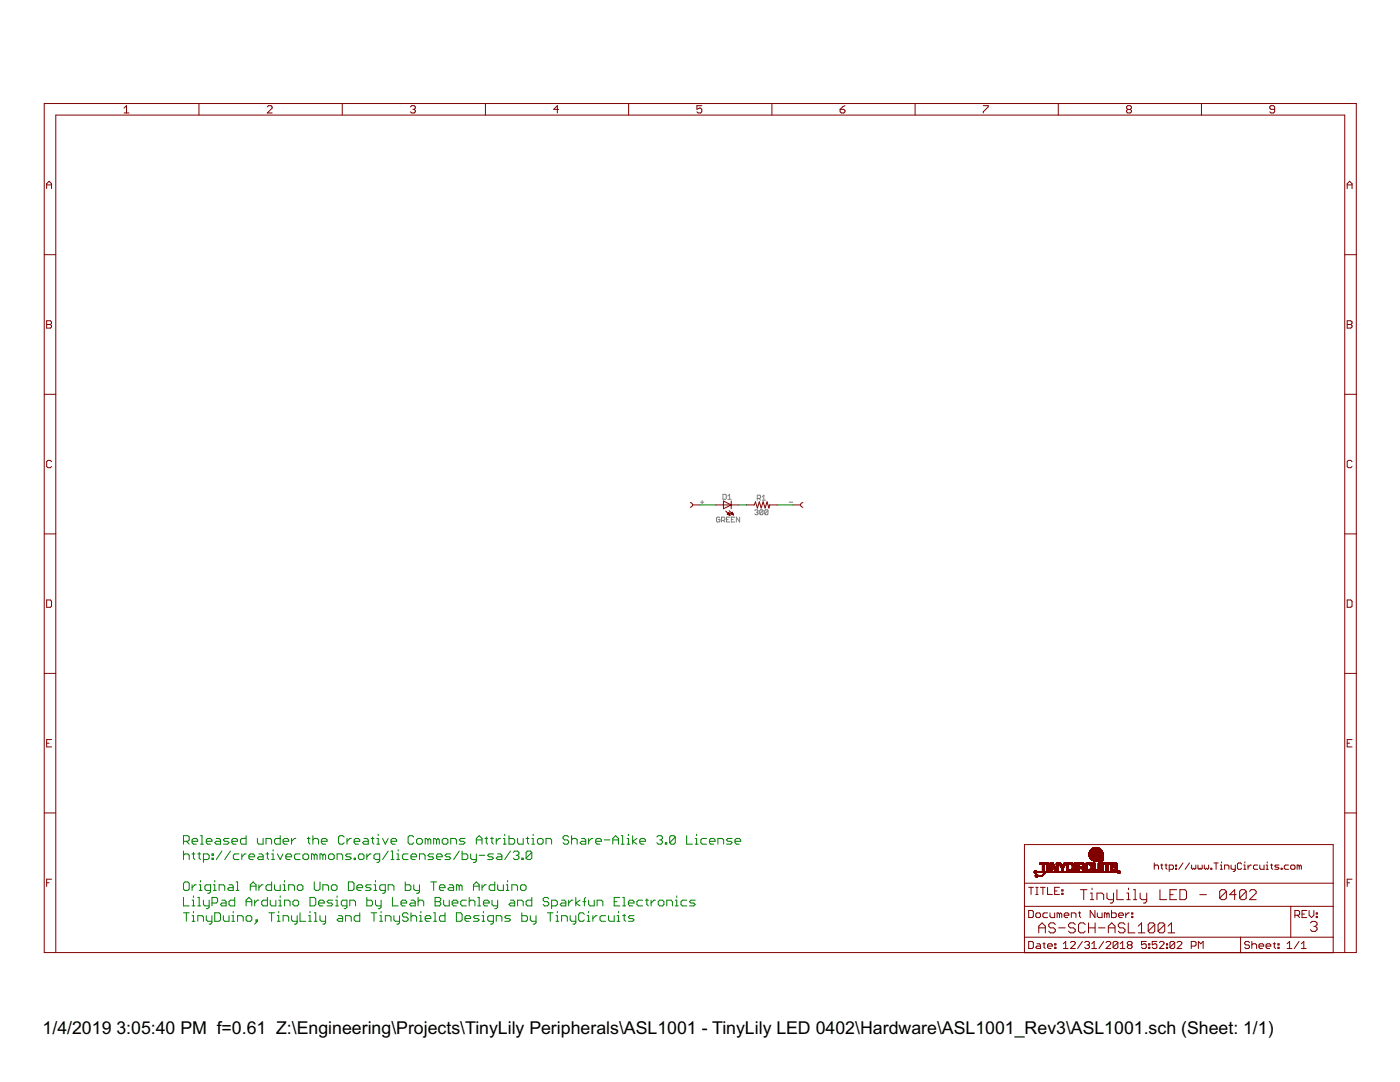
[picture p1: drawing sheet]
<svg xmlns="http://www.w3.org/2000/svg" width="279mm" height="216mm" viewBox="0 0 279 216" stroke-linecap="round" stroke-linejoin="round" font-family="sans-serif">
<defs><g id="words">
<g font-size="4">
<text x="8.5" y="206.4">1/4/2019</text>
<text x="23.2" y="206.4">3:05:40 PM f=0.61 Z:\Engineering\Projects\TinyLily Peripherals\ASL1001 - TinyLily LED 0402\Hardware\ASL1001_Rev3\ASL1001.sch (Sheet: 1/1)</text>
</g>
</g></defs>
<g fill="none" stroke="#808080" stroke-width=".2">
<path d="M140.1 99.9v.6M144.3 98.6h.5l.1 .2v.7l-.1 .1h-.5zM145.3 99.6h.6M145.3 99l.3-.4v1M151.1 99.5h.5l.2-.2v-.3l-.2-.2h-.5v1M151.4 99.5l.4 .3M152.1 99.1l.3-.3v1M152.1 99.8h.7M139.8 100.2h.7M143.7 103.3l-.2-.1-.5 .1v.7l.5 .2 .2-.2v-.3h-.4M144 103.8h.5l.2-.1v-.4l-.2-.1h-.5v1M144.3 103.8l.4 .4"/>
<path d="M145 103.7h.3M145.6 103.2h-.6v1h.6M146 103.7h.3M146.6 103.2h-.6v1h.6M147.6 103.2v1l-.6-1v1M150.6 101.9l.5-.2 .2 .2-.2 .3M151 102.2h.1M151.1 102.2l.2 .2-.2 .3h-.3l-.2-.2M152.3 101.9l-.2-.2-.5 .2v.6M152.3 101.9v.6l-.2 .2h-.3l-.2-.2M152.3 101.9l-.7 .6M153.3 101.9l-.2-.2-.5 .2v.6"/>
<path d="M153.3 101.9v.6l-.2 .2h-.3l-.2-.2M153.3 101.9l-.7 .6M157.5 100.2h.7"/>
</g>
<g fill="none" stroke="#800000" stroke-width=".2">
<path d="M8.8 20.7h261.9v169.4h-261.9zM9.3 37.6v-.9l.5-.5 .5 .5v.9M9.3 36.9h1M24.8 21.6l.5-.5v1.4M24.8 22.5h.9M39.7 20.7v2.3M53.3 21.3l.3-.2h.5l.2 .2v.3l-1 .9h1M68.3 20.7v2.3M81.9 21.3l.3-.2h.5l.2 .2v.3l-.2 .2M82.4 21.8h.3M82.7 21.8l.2 .3v.2l-.2 .2h-.5l-.3-.2M96.9 20.7v2.3"/>
<path d="M111.5 21.8h-1l.7-.7v1.4M125.5 20.7v2.3M140.1 21.1h-1v.7l.5-.2h.2l.3 .2v.5l-.3 .2h-.5l-.2-.2M154.1 20.7v2.3M167.7 21.8h.7l.2 .3v.2l-.2 .2h-.5l-.2-.2zM168.6 21.1l-.9 .7M182.6 20.7v2.3M196.2 21.1h1v.2l-1 1v.2M211.2 20.7v2.3M225.1 21.8l-.3 .3v.2l.3 .2h.5l.2-.2v-.2l-.2-.3M225.1 21.8l-.3-.2v-.3l.3-.2h.5l.2 .2v.3l-.2 .2M225.1 21.8h.5"/>
<path d="M239.8 20.7v2.3M254.4 21.8h-.7l-.3-.2v-.3l.3-.2h.4l.3 .2v1l-.3 .2h-.4l-.3-.2M268.9 36.9h.9M268.9 37.6v-.9l.4-.5 .5 .5v.9M8.8 50.8h2.3M268.4 50.8h2.3M8.8 78.7h2.3M9.3 64h.8l.2 .3v.2l-.2 .2 .2 .3v.2l-.2 .3h-.8zM9.3 64.7h.8M268.4 78.7h2.3M268.9 64h.7l.2 .3v.2l-.2 .2 .2 .3v.2l-.2 .3h-.7zM268.9 64.7h.7"/>
<path d="M10.3 92.1l-.2-.2h-.5l-.3 .2v1l.3 .2h.5l.2-.2M144.4 100l1.5 .8-1.5 .7zM145.9 100v1.5M269.8 92.1l-.2-.2h-.5l-.2 .2v1l.2 .2h.5l.2-.2M8.8 106.5h2.3M9.3 119.7h.8l.2 .3v.9l-.2 .3h-.8zM137.8 100.3a.47 .47 0 0 1 .4 .5 .47 .47 0 0 1-.4 .4M138.2 100.8h1.5M142.8 100.8h4.6M144.8 102l.9 .8M145.1 102.6l.6 .2M145.1 102.6h.5"/>
<path d="M145.2 102.5h.4M145.3 102.5h.2M145.3 102.7h.3M145.3 102.4h.2M145.4 102.4h.1M145.4 102.7h.2M145.4 102.3h.1M145.5 102.3l-.4 .3M145.5 102.3l.2 .5M145.5 101.9l.9 .8M145.6 102.8h.1M145.9 102.5h.4"/>
<path d="M145.9 102.4h.3M146 102.4h.2M146 102.6h.3M146 102.3h.2M146.1 102.2h.1M146.1 102.2l-.3 .3 .6 .2M146.1 102.2l.3 .5M146.2 102.7h.1M146.3 102.7h.1M149 100.8h1.5l.3-.7 .4 1.3 .3-1.3 .4 1.3 .4-1.3 .4 1.3 .4-1.3 .4 1.3 .1-.6h1.6M158.2 100.8h1.6M160.2 100.3a.47 .47 0 0 0-.4 .5 .47 .47 0 0 0 .4 .4"/>
<path d="M268.4 106.5h2.3M268.9 119.7h.7l.2 .3v.9l-.2 .3h-.7zM8.8 134.4h2.3M268.4 134.4h2.3M9.3 148.3h.5M10.3 147.6h-1v1.4h1M268.9 148.3h.4M269.8 147.6h-.9v1.4h.9M8.8 162.2h2.3M9.3 176.1h.5M10.3 175.4h-1v1.5M204.4 176.2h61.7"/>
<path d="M205.3 177.1h.9M205.8 177.1v1.4M206.4 174.1h.2M206.4 174h.1M206.4 173.9h.5M206.4 174.2h.5M206.5 174.2h.3M206.5 173.8h.3M206.6 174.3h.1M206.6 173.9h-.2M206.6 174.8h.2M206.6 174.7h.2"/>
<path d="M206.6 174.6h.5M206.7 174.9h.4M206.7 174.6h.4M206.7 174.1h.2M206.7 173.9h16.5M206.7 177.1h.5M206.7 178.5h.5M206.7 174.5h.3M206.8 175h.2M206.8 174.5h.2M206.8 174.1h16.4M206.8 174h16.4"/>
<path d="M206.8 174.7h-.2M206.9 177.1v1.4M207 174.7h1.2M207 174.7h1.1M207.1 174.8h-.2M207.6 172.4h1.3M207.6 172.3h1.3M207.6 172.2h1.3M207.6 172.5h1.3M207.6 172.2h1.2M207.6 177.1h1M208 172.5h.4"/>
<path d="M208 172.6h.4M208 173.5h.4M208 172.8h.4M208 173.2h.4M208 173h.4M208 173.8h.4M208 173.7h.4M208 173.6h.4M208 173.4h.4M208 173.3h.4M208 173.1h.4M208 172.9h.4"/>
<path d="M208 172.7h.4M208.1 174.8h-1.1M208.1 177.1v1.4M208.2 174.6h-.2M208.3 174.6h-.2M208.3 174.4h.2M208.3 174.5h-.2M208.4 174.5h-.2M208.4 173.8h-.4M208.4 174.4h-.2M208.5 174.3h-.2M208.6 174.3h-.2"/>
<path d="M208.6 174.2h-.2M208.7 174.2h-.2M208.7 174.1h-.2M209 172.6h.3M209 173.5h.3M209 172.8h.3M209 173.2h.3M209 173h.3M209 173.7h.3M209 173.6h.3M209 173.4h.3M209 173.3h.3"/>
<path d="M209 173.1h.3M209 172.9h.3M209 172.7h.3M209 172.5h.3M209 172.4h.3M209 172.3h.3M209 172.2h.3M209 173.8h.3M209.1 177.1v1.4h.9M209.3 173.8h-.3M209.6 172.3h.6M209.6 172.6h.8"/>
<path d="M209.6 173.5h.3M209.6 172.8h.3M209.6 173.2h.3M209.6 173h.3M209.6 173.8h.3M209.6 173.7h.3M209.6 173.6h.3M209.6 173.4h.3M209.6 173.3h.3M209.6 173.1h.3M209.6 172.9h.3M209.6 172.7h.3"/>
<path d="M209.6 172.5h.7M209.6 172.4h.7M209.7 172.2h.4M210 172.7h.4M210.1 172.8h.3M210.1 172.8h.4M210.1 172.9h.4M210.1 173h.5M210.1 172.9l.4 .1M210.2 173h.4M210.2 173.1h.4M210.3 173.2h.4"/>
<path d="M210.3 173.3h.4M210.3 172.5l-.7 .1M210.4 173.4h.4M210.4 173.4h.8M210.4 173.5h.8M210.5 177.8h.5M210.5 173.6h.7M210.5 173.7h.7M210.6 173.8h.6M210.6 173.8h.5M210.8 172.6h.4M210.8 172.5h.4"/>
<path d="M210.8 172.4h.4M210.8 172.3h.4M210.8 172.2h.4M210.8 172.8h.4M210.8 173.2h.4M210.8 173h.4M210.8 173.4h.4M210.8 173.3h.4M210.8 173.1h.4M210.8 172.9h.4M210.8 172.7h.4M210.9 172.2h.2"/>
<path d="M211.3 172.2h.4M211.3 172.3h.4M211.3 172.2h.3M211.4 172.4h.4M211.4 172.5h.4M211.4 177.1h-.9v1.4h.9M211.5 172.5h.3M211.5 172.6h.4M211.5 172.7h.4M211.6 172.7h.3M211.6 172.8h.8M211.6 172.8h.4"/>
<path d="M211.7 172.9h.7M211.7 173h.6M211.8 173.1h.5M211.8 173.1h.4M211.8 173.2h.4M211.9 173.5h.3M211.9 173.2h.3M211.9 173.7h.3M211.9 173.6h.3M211.9 173.4h.3M211.9 173.3h.3M211.9 173.8h.3"/>
<path d="M211.9 178.2h.3v.3h-.3zM211.9 177.5h.3v.3h-.3zM212.2 172.6h.3M212.2 173.8h-.3M212.4 172.3h.3M212.4 172.9h-.7M212.4 172.2h.3M212.4 172.8h-.3M212.5 172.7h-.4M212.6 172.6h-.4M212.6 172.5l-.4 .1M212.6 172.5h-.4"/>
<path d="M212.7 172.4h-.4M212.7 172.3h-.4M212.9 173.5h.3M212.9 172.8h.3M212.9 173.2h.3M212.9 173h.3M212.9 173.5h.4M212.9 173.4h.3M212.9 173.3h.3M212.9 173.1h.3M212.9 172.9h.3M212.9 172.7h.3"/>
<path d="M212.9 172.6h.3M212.9 173.6h1.3M212.9 173.7h1.3M212.9 172.4h1.3M213 173.7h1.2M213 172.3h1.2M213 172.3h1.1M213 173.8h1.1M213.1 173.8h.9M213.2 172.2h.8M213.2 172.6h-.3M213.2 173.9h.7"/>
<path d="M213.3 172.5l-.4 .1M213.3 172.1h.5M213.8 173.5h.4M213.8 172.5l.4 .1M213.9 173.5h.3M213.9 172.6h.3M213.9 173.4h.3M213.9 173.3h.3M213.9 172.7h.3M213.9 172.8h.3M213.9 173.2h.3M214.2 173.6h-1.3"/>
<path d="M214.2 172.5h-1.3M214.2 172.7h-.3M214.4 172.6h.3M214.4 173.5h.3M214.4 172.8h.3M214.4 173.2h.3M214.4 173h.3M214.4 173.8h.3M214.4 173.7h.3M214.4 173.6h.3M214.4 173.4h.3M214.4 173.3h.3"/>
<path d="M214.4 173.1h.3M214.4 172.9h.3M214.4 172.7h.3M214.4 172.5h.3M214.4 172.4h.3M214.4 172.3h.3M214.4 172.2h.3M214.5 173.9h.2M215 172.6h.4M215 173.5h.4M215 172.8h.4M215 173.2h1.3"/>
<path d="M215 173h1.3M215 173.8h.4M215 173.7h.4M215 173.6h.4M215 173.4h.4M215 173.3h1.3M215 173h.4M215 172.9h.4M215 172.7h.4M215 172.5h.4M215 172.4h1.4M215 172.3h1.3"/>
<path d="M215 172.2l1.3 .1M215 172.2h1.1M215.1 173.9h.2M215.6 177.5h1.3M216 173.4h.4M216 173h.4M216 172.5h.4M216 173.5h.4M216 172.6h.4M216 172.8h.4M216 173.8h.4M216 173.7h.4"/>
<path d="M216 173.6h.4M216 172.7h.4M216.1 173.9h.2M216.2 173.1h-1.2M216.3 177.5v2M216.3 173.1h-1.3M216.3 173.3h-1.3M216.4 173h-.5M216.4 172.5h-1.4M216.4 172.9h-.4M216.4 172.7h-.4M216.5 172.8h.4"/>
<path d="M216.5 173.2h.4M216.5 173h.4M216.5 173.3h.4M216.5 173.1h.4M216.5 172.9h.4M216.5 172.7h.4M216.6 172.6h.3M216.6 173.4h.3M216.6 173.5h.4M216.6 173.6h1.3M216.6 172.5h1.3M216.6 172.4h1.3"/>
<path d="M216.6 173.7h1.3M216.7 173.7h1.2M216.7 172.3h1.2M216.7 172.3h1.1M216.7 173.8h1.1M216.8 173.8h.9M216.9 172.2h.8M216.9 173.9h.7M216.9 172.9l-.4 .1M216.9 172.6h-.3M217 172.5l-.4 .1M217.1 172.1h.4"/>
<path d="M217.3 170.7h.4M217.3 170.6h.4M217.3 170.6h1.3M217.3 170.5h1.3M217.3 170.4h1.3M217.3 170.3h1.3M217.3 170.2h2.2M217.4 170.8h.3M217.4 170.2h2.1M217.4 170.9h.3M217.4 170.8l.3 .1M217.4 170.1l2.1 .1"/>
<path d="M217.4 171h.9M217.4 170.9h.4M217.4 170.1h2M217.4 170h1.9M217.4 171h1M217.4 169.9h1.8M217.5 171.1l1.2 .1M217.5 171.1h1M217.5 169.9h1.7M217.5 169.8h1.7M217.5 173.5h.5M217.5 171.2h1.2"/>
<path d="M217.5 169.8h1.6M217.6 172.5h.3M217.6 171.2h1.2M217.6 169.7l1.2 .1M217.6 171.3h1.3M217.6 172.6h.4M217.6 173.5h.4M217.6 173.4h.4M217.6 172.7h.3M217.6 169.7h1.1M217.6 178.2h.3v1.3M217.6 179.5h.7"/>
<path d="M217.6 173.3h.4M217.6 172.8h.3M217.7 173.2h.2M217.7 171.4h1.2M217.7 170.7h-.4M217.7 169.6h1M217.7 171.4h1.3M217.7 169.5h1M217.7 171.5h1.4M217.7 170.8h.2M217.8 170.7h.1M217.8 171.5l1.3 .1"/>
<path d="M217.8 170.8h.1M217.8 170.8v.1M217.9 170.9h.2M217.9 171.6h1.3M217.9 169.4h1.6M217.9 177.2v.3M217.9 173.6h-1.3M217.9 170.9h.1M218 172.7h-.4M218 170.6h.7M218 171.7h1.3M218 170.7l.9 .1"/>
<path d="M218 170.7h.9M218 169.3h1.5M218.1 170.8h.9M218.1 169.2h1.3M218.1 171.7h1.2M218.1 172.6h.4M218.1 173.5h.4M218.1 172.8h.4M218.1 173.2h.4M218.1 173h.4M218.1 173.4h.4M218.1 173.3h.4"/>
<path d="M218.1 173.1h.4M218.1 172.9h.4M218.1 172.7h.4M218.1 172.5h.4M218.1 172.4h.4M218.1 172.3h.4M218.1 172.2h.4M218.2 172.2h.3M218.2 173.6h1.3M218.2 173.5h.4M218.2 170.8l.8 .1M218.2 173.7h1.3"/>
<path d="M218.2 171.8h1.2M218.2 169.2h1M218.3 170.9h.8M218.3 173.8h1.1M218.4 171.8h1M218.4 170.9h.7M218.4 173.8h.9M218.4 169.1h.7M218.5 173.9h.7M218.5 173.4h-.4M218.5 171h.7M218.7 171h.5"/>
<path d="M218.7 170.5h.1M218.7 170.4h.1M218.7 169.1h.1M218.7 171.1h.6M218.7 169.4l-.9 .1M218.8 169.4h-.9M218.8 170.6h.1M218.8 169.6h.2M218.8 169.5h.2M218.8 171.1l.6 .1M218.8 170.3h.7M218.9 171.2h.5"/>
<path d="M218.9 170.4h.6M218.9 170.6h.6M218.9 170.5h.6M218.9 169.7h.1M218.9 179.5v-1.3h1l.4 .3v1M219 171.3h.5M219 170.6h.5M219 170.7h.5M219.1 171.4h.5M219.1 169.4h.5M219.1 170.8h.4M219.1 169.6l.7 .1"/>
<path d="M219.1 169.6h.7M219.1 169.5h.6M219.1 169.4l.5 .1M219.2 170.8l.3 .1M219.2 169.7h.7M219.2 169.5h.6M219.2 173.4h.4M219.2 171.5h.5M219.2 172.6h.4M219.2 172.8h.4M219.2 173.2h.4M219.2 173h.4"/>
<path d="M219.2 173.3h.4M219.2 173.1h.4M219.2 172.9h.4M219.2 172.7h.4M219.2 172.5h.4M219.2 172.4h.4M219.2 172.3h.4M219.2 172.2h.4M219.2 171.5l.6 .1M219.2 172.2h.3M219.2 170.9h.4M219.2 169.8h.7"/>
<path d="M219.3 171.6h.5M219.3 169.8h.7M219.3 171h.4M219.4 171.7h.5M219.4 169.9h.6M219.4 171h.3M219.4 171.1h.4M219.4 170h.6M219.5 171.1l.3 .1M219.5 173.7h-1.3M219.5 171.8h.5M219.5 170h.5"/>
<path d="M219.5 171.2h.4M219.5 170.5h-.6M219.5 170.3h-2.2M219.5 173.5h-.4M219.5 170.1h.5M219.6 173.5h-.4M219.6 170.1h.5M219.6 171.3h.4M219.6 170.8h.5M219.6 170.7h.5M219.6 170.6h.5M219.6 170.5h.5"/>
<path d="M219.6 170.4h.5M219.6 170.3h.5M219.6 170.2h.5M219.7 171.4h.4M219.7 170.9h.4M219.8 171h.3M219.8 171.5h.3M219.8 172.6h.3M219.8 173.5h.3M219.8 172.8h.3M219.8 173.2h.3M219.8 173h.3"/>
<path d="M219.8 173.8h.3M219.8 173.7h.3M219.8 173.6h.3M219.8 173.4h.3M219.8 173.3h.3M219.8 173.1h.3M219.8 172.9h.3M219.8 172.7h.3M219.8 172.5h.3M219.8 172.4h.3M219.8 172.3h.3M219.8 172.2h.3"/>
<path d="M219.8 173.9h.3M219.9 171.1h.2M219.9 171.6h.2M220 171.7h.1M220 171.2h.1M220.1 171.7v.1M220.1 171.3h.1M220.3 172.4h1.3M220.3 172.3h1.3M220.3 172.2h1.3M220.3 172.5h1.3M220.7 172.6h.4"/>
<path d="M220.7 173.5h.4M220.7 172.8h.4M220.7 173.2h.4M220.7 173h.4M220.7 173.8h.4M220.7 173.7h.4M220.7 173.6h.4M220.7 173.4h.4M220.7 173.3h.4M220.7 173.1h.4M220.7 172.9h.4M220.7 172.7h.4"/>
<path d="M220.7 172.5h.4M220.8 173.8h.3M220.8 173.9h.3M220.9 178.2v1l.4 .3h.9M221.6 173.5h.4M221.6 173.4h.4M221.6 173.3h.4M221.7 172.6h.3M221.7 172.8h.8M221.7 173.6h1.3M221.7 172.8h.3M221.7 172.7h.3"/>
<path d="M221.7 172.4h1.3M221.7 172.9h1.1M221.7 173.7h1.2M221.7 172.9l1.2 .1M221.7 172.4h1.2M221.7 172.3h1.2M221.7 173h1.2M221.8 173h1.1M221.8 173.8h1.1M221.8 172.3h1.1M221.8 173.1h1.2M221.9 173.8h.9"/>
<path d="M221.9 172.2h.8M222 173.9h.7M222 173.1h1M222 172.5h-.3M222.1 172.1h.5M222.1 172.5h-.4M222.2 178.2v1.7l-.3 .3h-.3M222.5 173.2h.5M222.5 172.5h.5M222.6 173.5h.4M222.6 173.2h.4M222.6 172.6h.4"/>
<path d="M222.6 172.5h.4M222.7 173.4h.3M222.7 173.3h.3M222.9 177.5v2h1.3M223 172.7h-.4M223 173.5h-.4M223.1 174.2h.4M223.1 174.1h.2M223.1 173.8h.4M223.2 174.2h.3M223.2 173.8h.2M223.4 174.1h.1"/>
<path d="M223.4 173.9h.1M223.4 174h.1M223.5 173.9h-.4M223.5 174.1h-.1M224.9 178.2h.3v1.3M224.9 179.5h.7M225.2 177.2v.3M226.2 177.5h.3v2M226.2 179.5h.7M227.5 178.2v1l.4 .3h1M228.9 178.2v1.7l-.4 .3h-.3M230.4 172.2v1.3"/>
<path d="M230.4 172.8l.2-.2h.4l.2 .2v.7M231.5 177.5v2h1.3M231.6 172.6h.5M231.8 172.4v.8l.3 .3M232.5 172.6h.4M232.7 172.4v.8l.2 .3M233.3 173.5h.7l.2-.3v-.4l-.2-.2h-.7v1.3M233.5 178.5h.6M234.6 172.6h.2v.2h-.2zM234.6 173.2h.2v.3h-.2zM234.8 177.5h-1.3v2h1.3M235.5 177.5h1l.3 .4v1.3l-.3 .3h-1z"/>
<path d="M236.1 172.2l-.9 1.3M237.4 172.2l-.9 1.3M237.8 172.6v.6l.2 .3 .2-.3 .2 .3 .3-.3v-.6M239.1 172.6v.6l.2 .3 .2-.3 .2 .3 .2-.3v-.6M239.4 178.5h1.4M240.3 172.6v.6l.3 .3 .2-.3 .2 .3 .2-.3v-.6M241.6 173.2h.3v.3h-.3zM242.3 172.2h.8M242.7 172.2v1.3M243.5 172.6h.3v.9M243.5 173.5h.5M243.8 172v.2"/>
<path d="M244.4 173.5v-.9h.6l.3 .2v.7M244.8 177.9l-.4-.4h-.6l-.4 .4v1.3M244.8 177.9v1.3l-.4 .3h-.6l-.4-.3M244.8 177.9l-1.4 1.3M245.7 172.6v.6l.2 .3h.6M246.5 172.6v1.1l-.4 .2M246.7 178.5h-1.3l1-1v2M247.8 172.4l-.2-.2h-.4l-.2 .2v.8l.2 .3h.4l.2-.3M248.2 172.6h.2v.9M248.2 173.5h.4M248.4 172v.2M248.7 177.9l-.3-.4h-.7l-.3 .4v1.3"/>
<path d="M248.7 177.9v1.3l-.3 .3h-.7l-.3-.3M248.7 177.9l-1.3 1.3M249.1 172.6v.9M249.4 177.9l.3-.4h.7l.3 .4v.3l-1.3 1.3h1.3M249.7 172.6h-.2l-.4 .4M251 172.6h-.6l-.3 .2v.4l.3 .3h.6M251.4 172.6v.6l.2 .3h.7v-.9M252.7 172.6h.2v.9M252.7 173.5h.4M252.9 172v.2M253.6 172.6h.4M253.8 172.4v.8l.2 .3"/>
<path d="M255.2 172.6h-.6l-.2 .2 .2 .2h.4l.2 .2-.2 .3h-.6M255.7 173.2h.2v.3h-.2zM257.2 172.6h-.7l-.2 .2v.4l.2 .3h.7M257.6 172.8l.2-.2h.4l.2 .2v.4l-.2 .3h-.4l-.2-.3zM259.3 172.8l-.4-.2v.9M259.3 172.8v.7M259.3 172.8l.2-.2 .2 .2v.7M268.4 162.2h2.3M268.9 176.1h.4M269.8 175.4h-.9v1.5M11.1 190.1v-167.1h257.3v167.1M204.4 180.8h61.7"/>
<path d="M204.4 190.1v-21.6h61.7v21.6M204.4 187h61.7M205.3 181.7h.7l.2 .2v1l-.2 .2h-.7zM205.3 187.9h.7l.2 .2v.9l-.2 .3h-.7zM206.7 182.4l.2-.2h.5l.2 .2v.5l-.2 .2h-.5l-.2-.2zM206.9 188.3h.5l.2 .3v.7h-.7l-.2-.3 .2-.2h.7M207.3 186.1v-1.3l.7-.7 .6 .7v1.3M207.3 185.1h1.3M208.1 188.3h.5M208.4 188.1v.9l.2 .3M209.1 188.8h.9v-.2l-.2-.3h-.5l-.2 .3v.4l.2 .3h.5M209.1 182.2h-.7l-.3 .2v.5l.3 .2h.7"/>
<path d="M209.5 182.2v.7l.3 .2h.7v-.9M210.5 189h.2v.3h-.2zM210.5 188.3h.2v.3h-.2zM210.6 184.5l-.3-.4h-.7l-.3 .4v.3l.3 .3h.7l.3 .4v.3l-.3 .3h-.7l-.3-.3M211.3 185.1h1.3M211.4 182.4l-.2-.2h-.2v.9M211.4 182.4l.3-.2 .2 .2v.7M211.4 182.4v.7M212.2 189.3h1M212.2 188.3l.5-.4v1.4M212.4 182.6h.9v-.2l-.2-.2h-.5l-.2 .2v.5l.2 .2h.5M213.6 188.1l.3-.2h.5l.2 .2v.2l-1 1h1"/>
<path d="M213.8 183.1v-.9h.7l.2 .2v.7M214.6 184.5l-.4-.4h-.6l-.3 .4v.3l.3 .3h.6l.4 .4v.3l-.4 .3h-.6l-.3-.3M215.2 182.2h.5M215.5 181.9v1l.2 .2M216 187.9l-.9 1.4M216.5 188.1l.2-.2h.5l.2 .2v.2l-.2 .3M216.6 184.5l-.4-.4h-.6l-.4 .4v1.3l.4 .3h.6l.4-.3M216.9 188.6h.3M217.2 188.6l.2 .2v.2l-.2 .3h-.5l-.2-.3M217.2 185.1h1.3M217.2 184.1v2M217.9 189.3h.9"/>
<path d="M217.9 188.3l.5-.4v1.4M218.5 181.7v1.4l-.9-1.4v1.4M218.5 184.1v2M219 182.2v.7l.2 .2h.7v-.9M219.2 185.1h1.3M220.3 187.9l-1 1.4M220.7 188.1l.3-.2h.4l.3 .2v.2l-1 1h1M220.9 182.4l-.2-.2h-.3v.9M220.9 182.4v.7M220.9 182.4l.2-.2 .3 .2v.7M221.2 185.1h1.3M221.2 186.1v-1.3l.7-.7 .6 .7v1.3"/>
<path d="M221.8 181.7v1.4h.7l.3-.2v-.5l-.3-.2h-.7M223.1 188.1v.9l-.2 .3h-.5l-.3-.3M223.1 188.1l-.2-.2h-.5l-.3 .2v.9M223.1 188.1l-1 .9M223.2 182.6h1v-.2l-.2-.2h-.5l-.3 .2v.5l.3 .2h.5M223.6 189.3h.9M223.6 188.3l.4-.4v1.4M224.5 184.5l-.3-.4h-.7l-.3 .4v.3l.3 .3h.7l.3 .4v.3l-.3 .3h-.7l-.3-.3M224.7 182.2v.9M225.2 184.1v2h1.3M225.2 188.6l-.2 .2v.2l.2 .3h.5l.2-.3v-.2l-.2-.2M225.2 188.6l-.2-.3v-.2l.2-.2h.5l.2 .2v.2l-.2 .3"/>
<path d="M225.2 188.6h.5M225.4 182.2h-.3l-.4 .4M225.8 182.9h.3v.2h-.3zM225.8 182.2h.3v.2h-.3zM227.2 186.1h1.3M227.2 184.8l.6-.7v2M228.8 187.9h-1v.7l.5-.3h.2l.3 .3v.4l-.3 .3h-.5l-.2-.3M229.2 189h.3v.3h-.3zM229.2 188.3h.3v.3h-.3zM230.5 184.5l-.4-.4h-.6l-.3 .4v1.3M230.5 184.5v1.3l-.4 .3h-.6l-.3-.3M230.5 184.5l-1.3 1.3"/>
<path d="M230.9 187.9h-.9v.7l.4-.3h.3l.2 .3v.4l-.2 .3h-.5l-.2-.3M231.4 188.1l.2-.2h.5l.2 .2v.2l-.9 1h.9M232.5 184.5l-.4-.4h-.6l-.4 .4v1.3M232.5 184.5v1.3l-.4 .3h-.6l-.4-.3M232.5 184.5l-1.4 1.3M232.8 189h.2v.3h-.2zM232.8 188.3h.2v.3h-.2zM233.1 186.1h1.3M233.1 184.8l.7-.7v2M234.4 188.1l-.2-.2h-.5l-.2 .2v.9M234.4 188.1v.9l-.2 .3h-.5l-.2-.3M234.4 188.1l-.9 .9"/>
<path d="M234.9 188.1l.2-.2h.5l.3 .2v.2l-1 1h1M237.7 188.8h.8l.2-.2v-.5l-.2-.2h-.8v1.4M239.2 189.3v-1.4l.4 .4 .5-.4v1.4M247.6 187v3.1M249.4 188.1l-.3-.2h-.5l-.2 .2v.2l.2 .3h.5l.3 .2v.2l-.3 .3h-.5l-.2-.3M249.8 188.6l.3-.3h.4l.3 .3v.7M249.8 187.9v1.4M251.2 188.8h1v-.2l-.2-.3h-.5l-.3 .3v.4l.3 .3h.5M252.7 188.8h.9v-.2l-.2-.3h-.5l-.2 .3v.4l.2 .3h.5M254.1 188.3h.5M254.3 188.1v.9l.3 .3M255 189h.3v.3h-.3z"/>
<path d="M255 188.3h.3v.3h-.3zM256.9 189.3h.9M256.9 188.3l.5-.4v1.4M257.6 180.8v6.2M258.4 182.6h.7l.3-.2v-.5l-.3-.2h-.7v1.4M258.9 182.6l.5 .5M259.2 187.9l-.9 1.4M259.7 189.3h1M259.7 188.3l.5-.4v1.4M259.8 182.4h.5M260.8 181.7h-1v1.4h1M261.3 181.7v.9l.4 .5 .5-.5v-.9"/>
<path d="M261.5 184.2l.4-.3h.6l.3 .3v.3l-.3 .3M262.2 184.8h.3M262.5 184.8l.3 .4v.3l-.3 .3h-.6l-.4-.3M262.7 182.9h.2v.2h-.2zM262.7 182.2h.2v.2h-.2z"/>
</g>
<g fill="none" stroke="#008000" stroke-width=".2">
<path d="M139.7 100.8h3.1M147.4 100.8h1.6M155.2 100.8h3M36.6 167.9h.9l.3-.3v-.6l-.3-.2h-.9v1.6M36.6 169.8v1.7M36.6 179.1v1.7h1.2M36.6 170.7l.3-.3h.6l.3 .3v.8M36.9 176h.6l.3 .3v1.1l-.3 .3h-.6l-.3-.3v-1.1zM37.2 167.9l.6 .5M38.3 167.9h1.2v-.3l-.3-.3h-.6l-.3 .3v.5l.3 .3h.6M38.3 176.6v1.1M38.3 170.4h.6"/>
<path d="M38.3 179.6h.3v1.2M38.6 170.1v1.1l.3 .3M38.6 178.8v.3M39.2 176.6h-.3l-.6 .5M39.5 170.4h.5M39.5 179.1h.3v1.7M39.8 170.1v1.1l.2 .3M39.8 177.7h.5M39.8 176.6h.2v1.1M40 166.8h.3v1.6M40 168.4h.6M40 175.7v.3"/>
<path d="M40.6 171.5h.8l.3-.3v-.5l-.3-.3h-.8v1.7M40.6 179.6v.9l.3 .3h.8M41.2 167.9h1.1v-.3l-.3-.3h-.6l-.2 .3v.5l.2 .3h.6M41.7 179.6v1.4l-.3 .3h-.2M42 177.7h-.8l-.3-.3v-.6l.3-.2h.8v1.4l-.3 .2h-.3M42.3 170.4h.3v.3h-.3zM42.3 171.2h.3v.3h-.3zM42.6 177.7h.6M42.6 176.6h.3v1.1M42.9 175.7v.3M43.2 167.3h.5l.3 .3v.8h-.8l-.3-.3 .3-.2h.8M43.7 177.7v-1.1h.9l.3 .2v.9"/>
<path d="M44.3 169.8l-1.1 1.7M44.3 179.6h.6l.2 .3v.9h-.8l-.3-.3 .3-.3h.8M45.7 167.3h-.8l-.3 .3 .3 .3h.5l.3 .2-.3 .3h-.8M45.7 176.6h.6l.2 .2v.9h-.8l-.3-.3 .3-.3h.8M46 169.8l-1.1 1.7M46.3 167.9h1.1v-.3l-.3-.3h-.6l-.2 .3v.5l.2 .3h.6M46.8 179.1v1.7h-.8l-.3-.3v-.6l.3-.3h.8M47.1 176h.3v1.7M47.1 177.7h.6M47.7 170.4h-.9l-.2 .3v.5l.2 .3h.9M48.3 170.4v1.1M49.1 166.8v1.6h-.8l-.3-.3v-.5l.3-.3h.8"/>
<path d="M49.1 170.4h-.3l-.5 .6M49.1 179.9h1.1M49.7 171h1.1v-.3l-.3-.3h-.5l-.3 .3v.5l.3 .3h.5M50 177.7v-1.1l.5-.6 .6 .6v1.1M50 176.8h1.1M50.8 179.6v1.2M51.4 167.3v.8l.3 .3h.8v-1.1M51.7 170.4h.5l.3 .3v.8h-.8l-.3-.3 .3-.2h.8M51.7 176.6v1.1M51.7 179.6h-.3l-.6 .6M52.5 176.6h-.3l-.5 .5M53.1 168.4v-1.1h.8l.3 .3v.8"/>
<path d="M53.1 170.4h.5M53.4 170.1v1.1l.2 .3M53.4 179.1v1.7h-.9l-.3-.3v-.6l.3-.3h.9M53.9 179.6v.9l.3 .3h.9v-1.2M54.2 176v1.7h-.8l-.3-.3v-.6l.3-.2h.8M54.2 170.4h.3v1.1M54.2 171.5h.6M54.5 169.5v.3M54.8 176.6v.8l.3 .3h.8v-1.1M55.4 170.4l.5 1.1 .6-1.1M55.6 179.6h.3v1.2M55.9 166.8v1.6h-.8l-.3-.3v-.5l.3-.3h.8"/>
<path d="M55.9 178.8v.3M56.5 167.9h1.1v-.3l-.3-.3h-.5l-.3 .3v.5l.3 .3h.5M56.5 177.7h.5M56.5 176.6h.3v1.1M56.8 175.7v.3M57 171h1.2v-.3l-.3-.3h-.6l-.3 .3v.5l.3 .3h.6M57.6 177.7v-1.1h.9l.3 .2v.9M58.2 167.3v1.1M58.5 179.9l.3-.3h.5l.3 .3v.6l-.3 .3h-.5l-.3-.3zM59 167.3h-.2l-.6 .6M59.3 176.8l.3-.2h.6l.3 .2v.6l-.3 .3h-.6l-.3-.3zM59.9 170.4h-.9l-.2 .3v.5l.2 .3h.9"/>
<path d="M60.5 170.7l.2-.3h.6l.3 .3v.5l-.3 .3h-.6l-.2-.3zM61.3 167.3h.6M61.6 167v1.1l.3 .3M61.9 179.1h.8l.3 .2v1.2l-.3 .3h-.8zM62.4 167.6l.3-.3h.6l.3 .3v.8M62.4 166.8v1.6M62.7 170.7l-.3-.3h-.2v1.1M62.7 170.7v.8M62.7 176v1.4l.3 .3h.6l.3-.3v-1.4M62.7 170.7l.3-.3 .3 .3v.8M64.1 167.9h1.2v-.3l-.3-.3h-.6l-.3 .3v.5l.3 .3h.6M64.4 170.7l-.3-.3h-.2v1.1"/>
<path d="M64.4 170.7v.8M64.4 177.7v-1.1h.9l.3 .2v.9M64.4 170.7l.3-.3 .3 .3v.8M65.6 170.7l.2-.3h.6l.3 .3v.5l-.3 .3h-.6l-.2-.3zM66.1 176.8l.3-.2h.6l.3 .2v.6l-.3 .3h-.6l-.3-.3zM66.4 179.6h-.8l-.3 .3 .3 .3h.5l.3 .3-.3 .3h-.8M67 179.6h.3v1.2M67.3 171.5v-1.1h.8l.3 .3v.8M67.3 178.8v.3M68.7 167l-.3-.2h-.6l-.3 .2v1.1l.3 .3h.6l.3-.3M69.3 167.3v1.1M69.5 176h.9l.3 .3v1.1l-.3 .3h-.9z"/>
<path d="M70.1 167.3h-.3l-.5 .6M70.1 170.4h-.8l-.3 .3 .3 .3h.5l.3 .2-.3 .3h-.8M70.7 167.9h1.1v-.3l-.3-.3h-.5l-.3 .3v.5l.3 .3h.5M70.7 171.2h.3v.3h-.3zM71.2 177.1h1.2v-.3l-.3-.2h-.6l-.3 .2v.6l.3 .3h.6M71.8 170.4h.6l.2 .3v.5l-.2 .3h-.6l-.3-.3v-.5zM72.6 167.3h.6l.3 .3v.8h-.9l-.2-.3 .2-.2h.9M73.2 179.1v1.7h.9l.3-.3v-.6l-.3-.3h-.9M73.2 170.4v1.1M74.1 167.3h.5M74.1 170.4h-.3l-.6 .6M74.1 176.6h-.9l-.3 .2 .3 .3h.6l.3 .3-.3 .3h-.9"/>
<path d="M74.4 167v1.1l.2 .3M74.6 177.7h.6M74.6 176.6h.3v1.1M74.9 175.7v.3M74.9 179.6v.9l.3 .3h.9M75.2 168.4h.6M75.2 167.3h.3v1.1M75.5 166.5v.3M75.8 171.5h-.9l-.3-.3v-.5l.3-.3h.9v1.4l-.3 .3h-.3M76.1 179.6v1.4l-.3 .3h-.3M76.3 167.3l.6 1.1 .6-1.1M76.9 177.7h-.8l-.3-.3v-.6l.3-.2h.8v1.4l-.3 .2h-.3"/>
<path d="M77.5 169.8l-1.2 1.7M77.5 177.7v-1.1h.8l.3 .2v.9M78 167.9h1.2v-.3l-.3-.3h-.6l-.3 .3v.5l.3 .3h.6M78 171.5h.6M78 169.8h.3v1.7M78.3 179.1v1.7h1.2M79.2 170.4h.3v1.1M79.2 171.5h.5M79.5 169.5v.3M80.9 176v1.7h.8l.3-.3v-.6l-.3-.2h-.8M81.4 170.4h-.8l-.3 .3v.5l.3 .3h.8M82 171h1.1v-.3l-.2-.3h-.6l-.3 .3v.5l.3 .3h.6"/>
<path d="M82 179.6h.6l.3 .3v.9h-.9l-.3-.3 .3-.3h.9M82.6 167l-.3-.2h-.6l-.3 .2v1.1l.3 .3h.6l.3-.3M82.6 176.6v.8l.3 .3h.8M83.1 167.6l.3-.3h.6l.3 .3v.5l-.3 .3h-.6l-.3-.3zM83.4 179.9l.3-.3h.6l.3 .3v.9M83.4 179.1v1.7M83.7 171.5v-1.1h.9l.2 .3v.8M83.7 176.6v1.4l-.3 .2h-.3M85.4 167.6l-.3-.3h-.2v1.1M85.4 167.6v.8M85.4 167.6l.3-.3 .3 .3v.8M86 176h1.1"/>
<path d="M86.6 176v1.7M86.6 170.4h-.9l-.3 .3 .3 .3h.6l.3 .2-.3 .3h-.9M86.8 179.1h.9l.3 .2v.3l-.3 .3 .3 .3v.3l-.3 .3h-.9zM86.8 179.9h.9M87.1 167.6l-.3-.3h-.2v1.1M87.1 167.6v.8M87.1 171h1.1v-.3l-.2-.3h-.6l-.3 .3v.5l.3 .3h.6M87.1 167.6l.3-.3 .3 .3v.8M87.7 177.1h1.1v-.3l-.3-.2h-.5l-.3 .2v.6l.3 .3h.5M88.2 167.6l.3-.3h.6l.3 .3v.5l-.3 .3h-.6l-.3-.3zM88.5 179.6v.9l.3 .3h.9v-1.2M89.7 176.6h.5l.3 .2v.9h-.8l-.3-.3 .3-.3h.8"/>
<path d="M90 168.4v-1.1h.8l.3 .3v.8M90 170.4h-.9l-.3 .3 .3 .3h.6l.3 .2-.3 .3h-.9M91.7 176.8l-.3-.2h-.3v1.1M91.7 169.8l-1.2 1.7M91.7 176.8l.2-.2 .3 .2v.9M91.7 176.8v.9M92.2 169.8v1.7h.9l.3-.3v-.5l-.3-.3h-.9M92.8 167.3h-.9l-.2 .3 .2 .3h.6l.3 .2-.3 .3h-.8M93.1 179.6h-.9l-.3 .3v.6l.3 .3h.9M93.6 179.9l.3-.3h.6l.3 .3v.9M93.6 179.1v1.7M93.9 170.4v.8l.3 .3h.9"/>
<path d="M94.5 176.8h1.1M94.5 177.7v-1.1l.6-.6 .5 .6v1.1M95.1 168.4v-1.1l.5-.5 .6 .5v1.1M95.1 170.4v1.4l-.3 .3h-.3M95.1 167.6h1.1M95.4 179.1h.2v1.7M95.6 170.7h1.2M96.2 176.6v1.1M96.8 167.3h.5M97 167v1.1l.3 .3M97 176.6h-.2l-.6 .5M97.9 167.3h.6"/>
<path d="M98.2 167v1.1l.3 .3M98.2 179.6v.9l.3 .3h.8M98.5 170.4h-.9l-.3 .3 .3 .3h.6l.3 .2-.3 .3h-.9M98.7 176v1.7h-.8l-.3-.3v-.6l.3-.2h.8M99 167.3v1.1M99.3 170.4h.6l.3 .3v.8h-.9l-.3-.3 .3-.2h.9M99.3 176.6v.8l.3 .3h.9v-1.1M99.3 179.6v1.4l-.3 .3h-.3M99.9 167.3h-.3l-.6 .6M100.5 168.4h.5M100.5 167.3h.2v1.1M100.7 166.5v.3"/>
<path d="M101 177.7h.6M101 176.6h.3v1.1M101.3 175.7v.3M101.6 166.8v1.6h.8l.3-.3v-.5l-.3-.3h-.8M101.9 179.6h.5l.3 .3v.9h-.8l-.3-.3 .3-.3h.8M101.9 169.8l-1.2 1.7M102.2 177.7v-1.1h.8l.3 .2v.9M102.4 170.1l.3-.3h.6l.3 .3v.3l-.3 .3M103 170.7h.3M103.3 167.3v.8l.3 .3h.8v-1.1M103.3 170.7l.3 .3v.2l-.3 .3h-.6l-.3-.3M103.9 176.8l.2-.2h.6l.3 .2v.6l-.3 .3h-.6l-.2-.3z"/>
<path d="M104.1 171.2h.3v.3h-.3zM105 167.3h.6M105.3 167v1.1l.3 .3M106.1 168.4h.6M106.1 167.3h.3v1.1M106.1 170.1v1.1l-.3 .3h-.5l-.3-.3M106.1 170.1l-.3-.3h-.5l-.3 .3v1.1M106.1 179.1v1.7h-.8l-.3-.3v-.6l.3-.3h.8M106.1 170.1l-1.1 1.1M106.4 166.5v.3M107.3 167.6l.2-.3h.6l.3 .3v.5l-.3 .3h-.6l-.2-.3zM109 168.4v-1.1h.8l.3 .3v.8"/>
<path d="M109.5 179.3l-.3-.2h-.5l-.3 .2v.3l.3 .3h.5l.3 .3v.3l-.3 .3h-.5l-.3-.3M112.1 179.6h.5l.3 .3v.9h-.8l-.3-.3 .3-.3h.8M113.5 167l-.3-.2h-.6l-.2 .2v.3l.2 .3h.6l.3 .3v.2l-.3 .3h-.6l-.2-.3M113.5 179.6v1.2M114.1 167.6l.2-.3h.6l.3 .3v.8M114.1 166.8v1.6M114.3 179.6h-.2l-.6 .6M114.9 179.1v1.7M115.8 179.6l-.9 .6 .9 .6M116.1 167.3h.5l.3 .3v.8h-.8l-.3-.3 .3-.2h.8M116.3 179.9h.6M116.9 179.1l-.3 .2v1.5"/>
<path d="M117.5 167.3v1.1M117.5 179.6v.9l.3 .3h.8v-1.2M118.3 167.3h-.3l-.5 .6M118.9 167.9h1.1v-.3l-.3-.3h-.5l-.3 .3v.5l.3 .3h.5M120.6 167.6h1.1M122.3 167.6h1.1M122.3 168.4v-1.1l.6-.5 .5 .5v1.1M122.6 179.9h.5M123.7 179.1h-1.1v1.7h1.1M124 166.8h.3v1.6M124 168.4h.6M124.3 179.1h.3v1.7"/>
<path d="M125.1 168.4h.6M125.1 167.3h.3v1.1M125.4 166.5v.3M126.3 166.8v1.6M127.1 167.3l-.8 .6 .8 .5M127.7 167.9h1.1v-.3l-.3-.3h-.5l-.3 .3v.5l.3 .3h.5M128.2 179.6h-.8l-.3 .3v.6l.3 .3h.8M128.8 179.6h.6M129.1 179.3v1.2l.3 .3M129.9 179.6v1.2M130.8 179.6h-.3l-.6 .6M131.1 167l.3-.2h.5l.3 .2v.3l-.3 .3"/>
<path d="M131.4 179.9l.3-.3h.5l.3 .3v.6l-.3 .3h-.5l-.3-.3zM131.7 167.6h.2M131.9 167.6l.3 .3v.2l-.3 .3h-.5l-.3-.3M132.8 168.1h.3v.3h-.3zM134.8 167l-.3-.2h-.6l-.3 .2v1.1M134.8 167v1.1l-.3 .3h-.6l-.3-.3M134.8 167l-1.2 1.1M134.8 179.6h.3v1.2M135.1 178.8v.3M137 166.8v1.6h1.2M137 179.6h-.8l-.3 .3v.6l.3 .3h.8M138.7 168.4h.6"/>
<path d="M138.7 167.3h.3v1.1M138.7 179.6h-.8l-.3 .3 .3 .3h.6l.2 .3-.2 .3h-.9M139 166.5v.3M141 167.3h-.8l-.3 .3v.5l.3 .3h.8M141.6 167.9h1.1v-.3l-.3-.3h-.5l-.3 .3v.5l.3 .3h.5M143.3 168.4v-1.1h.8l.3 .3v.8M146.1 167.3h-.8l-.3 .3 .3 .3h.5l.3 .2-.3 .3h-.8M146.7 167.9h1.1v-.3l-.3-.3h-.5l-.3 .3v.5l.3 .3h.5M36.6 182.1h1.2M37.2 182.1v1.7M38.3 182.7h.3v1.1M38.3 183.8h.6"/>
<path d="M38.3 180.8h.6M38.6 181.9v.2M39.5 183.8v-1.1h.8l.3 .3v.8M39.5 180.8h.5M41.2 182.7v.9l.2 .2h.9M42.3 182.7v1.4l-.3 .3h-.3M42.3 180.2h.9l.2-.3v-.6l-.2-.2h-.9v1.7M42.9 182.1h.8l.3 .3v1.2l-.3 .2h-.8zM44.6 182.7v.9l.3 .2h.8v-1.1M46.3 182.7h.2v1.1M46.3 183.8h.5M46.5 181.9v.2"/>
<path d="M47.4 183.8v-1.1h.9l.2 .3v.8M49.1 180.8v-1.2l.6-.5 .5 .5v1.2M49.1 183l.3-.3h.6l.2 .3v.6l-.2 .2h-.6l-.3-.2zM51.1 183.6h.3v.2h-.3zM51.4 183.8l-.6 .6M53.7 182.1h1.1M54.2 182.1v1.7M55.4 182.7h.2v1.1M55.4 183.8h.5M55.6 181.9v.2M55.6 180.8h.6M56.5 183.8v-1.1h.8l.3 .3v.8"/>
<path d="M56.8 180.8v-1.2h.8l.3 .3v.9M58.2 182.7v.9l.3 .2h.8M59.3 182.7v1.4l-.3 .3h-.2M59.9 182.1v1.7h1.1M61.6 182.7h.3v1.1M61.6 183.8h.5M61.9 181.9v.2M62.7 182.1h.3v1.7M62.7 183.8h.6M63.6 180.2h1.1v-.3l-.3-.3h-.5l-.3 .3v.6l.3 .3h.5M63.9 182.7v.9l.2 .2h.9M65 182.7v1.4l-.3 .3h-.3"/>
<path d="M67 180.8h.5M67.5 182.7h.6l.3 .3v.8h-.9l-.2-.2 .2-.3h.9M69 183.8v-1.1h.8l.3 .3v.8M69.2 180.8h-.8l-.3-.3v-.6l.3-.3h.8v1.4l-.2 .3h-.3M69.8 180.8v-1.2h.9l.3 .3v.9M71.8 182.1v1.7h-.8l-.3-.2v-.6l.3-.3h.8M74.1 182.1h1.1M74.6 182.1v1.7M75.8 182.7h.3v1.1M75.8 183.8h.5M76.1 181.9v.2M76.9 183.8v-1.1h.9l.2 .3v.8"/>
<path d="M78.6 182.7v.9l.3 .2h.8M79.7 182.7v1.4l-.2 .3h-.3M80 180.2h1.2v-.3l-.3-.3h-.6l-.3 .3v.6l.3 .3h.6M81.4 182.4l-.2-.3h-.6l-.3 .3v.3l.3 .3h.6l.2 .3v.3l-.2 .2h-.6l-.3-.2M82 183l.3-.3h.6l.2 .3v.8M82 182.1v1.7M83.7 182.7h.3v1.1M83.7 183.8h.6M84 181.9v.2M84.9 183.3h1.1v-.3l-.3-.3h-.6l-.2 .3v.6l.2 .2h.6M86.6 182.1h.2v1.7M86.6 183.8h.5"/>
<path d="M88.8 182.1v1.7h-.8l-.3-.2v-.6l.3-.3h.8M90.2 180.2h1.2v-.3l-.3-.3h-.6l-.3 .3v.6l.3 .3h.6M91.1 182.1h.8l.3 .3v1.2l-.3 .2h-.8zM92.8 183.3h1.1v-.3l-.3-.3h-.5l-.3 .3v.6l.3 .2h.5M95.4 180.8h.5M95.6 182.7h-.8l-.3 .3 .3 .3h.5l.3 .3-.3 .2h-.8M96.2 182.7h.3v1.1M96.2 183.8h.6M96.5 180.2h1.1v-.3l-.3-.3h-.5l-.3 .3v.6l.3 .3h.5M96.5 181.9v.2M98.5 183.8h-.9l-.3-.2v-.6l.3-.3h.9v1.4l-.3 .3h-.3M99 183.8v-1.1h.9l.3 .3v.8"/>
<path d="M101.9 182.7h-.9l-.3 .3 .3 .3h.6l.3 .3-.3 .2h-.9M103.3 180.8v-1.2h.8l.3 .3v.9M104.1 182.1v1.7h.9l.3-.2v-.6l-.3-.3h-.9M105.8 182.7v.9l.3 .2h.9M107 182.7v1.4l-.3 .3h-.3M109.2 182.1h1.2M109.8 182.1v1.7M110.1 180.8h.8l.3-.3v-.6l-.3-.3h-.8v1.7M111 182.7h.2v1.1M111 183.8h.5M111.2 181.9v.2M112.1 183.8v-1.1h.8l.3 .3v.8"/>
<path d="M113.8 182.7v.9l.3 .2h.8M114.9 182.7v1.4l-.3 .3h-.3M116.6 182.4l-.3-.3h-.5l-.3 .3v1.2l.3 .2h.5l.3-.2M117.2 182.7h.3v1.1M117.2 183.8h.6M117.5 181.9v.2M118.3 182.7v1.1M119.2 182.7h-.3l-.6 .6M119.2 180.8v-1.2h.8l.3 .3v.9M120.9 182.7h-.9l-.3 .3v.6l.3 .2h.9M121.4 182.7v.9l.3 .2h.9v-1.1M123.1 182.7h.3v1.1"/>
<path d="M123.1 183.8h.6M123.4 181.9v.2M124.3 182.7h.5M124.3 180.8h.5M124.6 182.4v1.2l.2 .2M125.4 180.2h1.1v-.3l-.2-.3h-.6l-.3 .3v.6l.3 .3h.6M126.5 182.7h-.8l-.3 .3 .3 .3h.6l.2 .3-.2 .2h-.9M133.1 180.8v-1.2h.8l.3 .3v.9M134.8 180.8h.5"/>
</g>
<use href="#words"/>
</svg>
